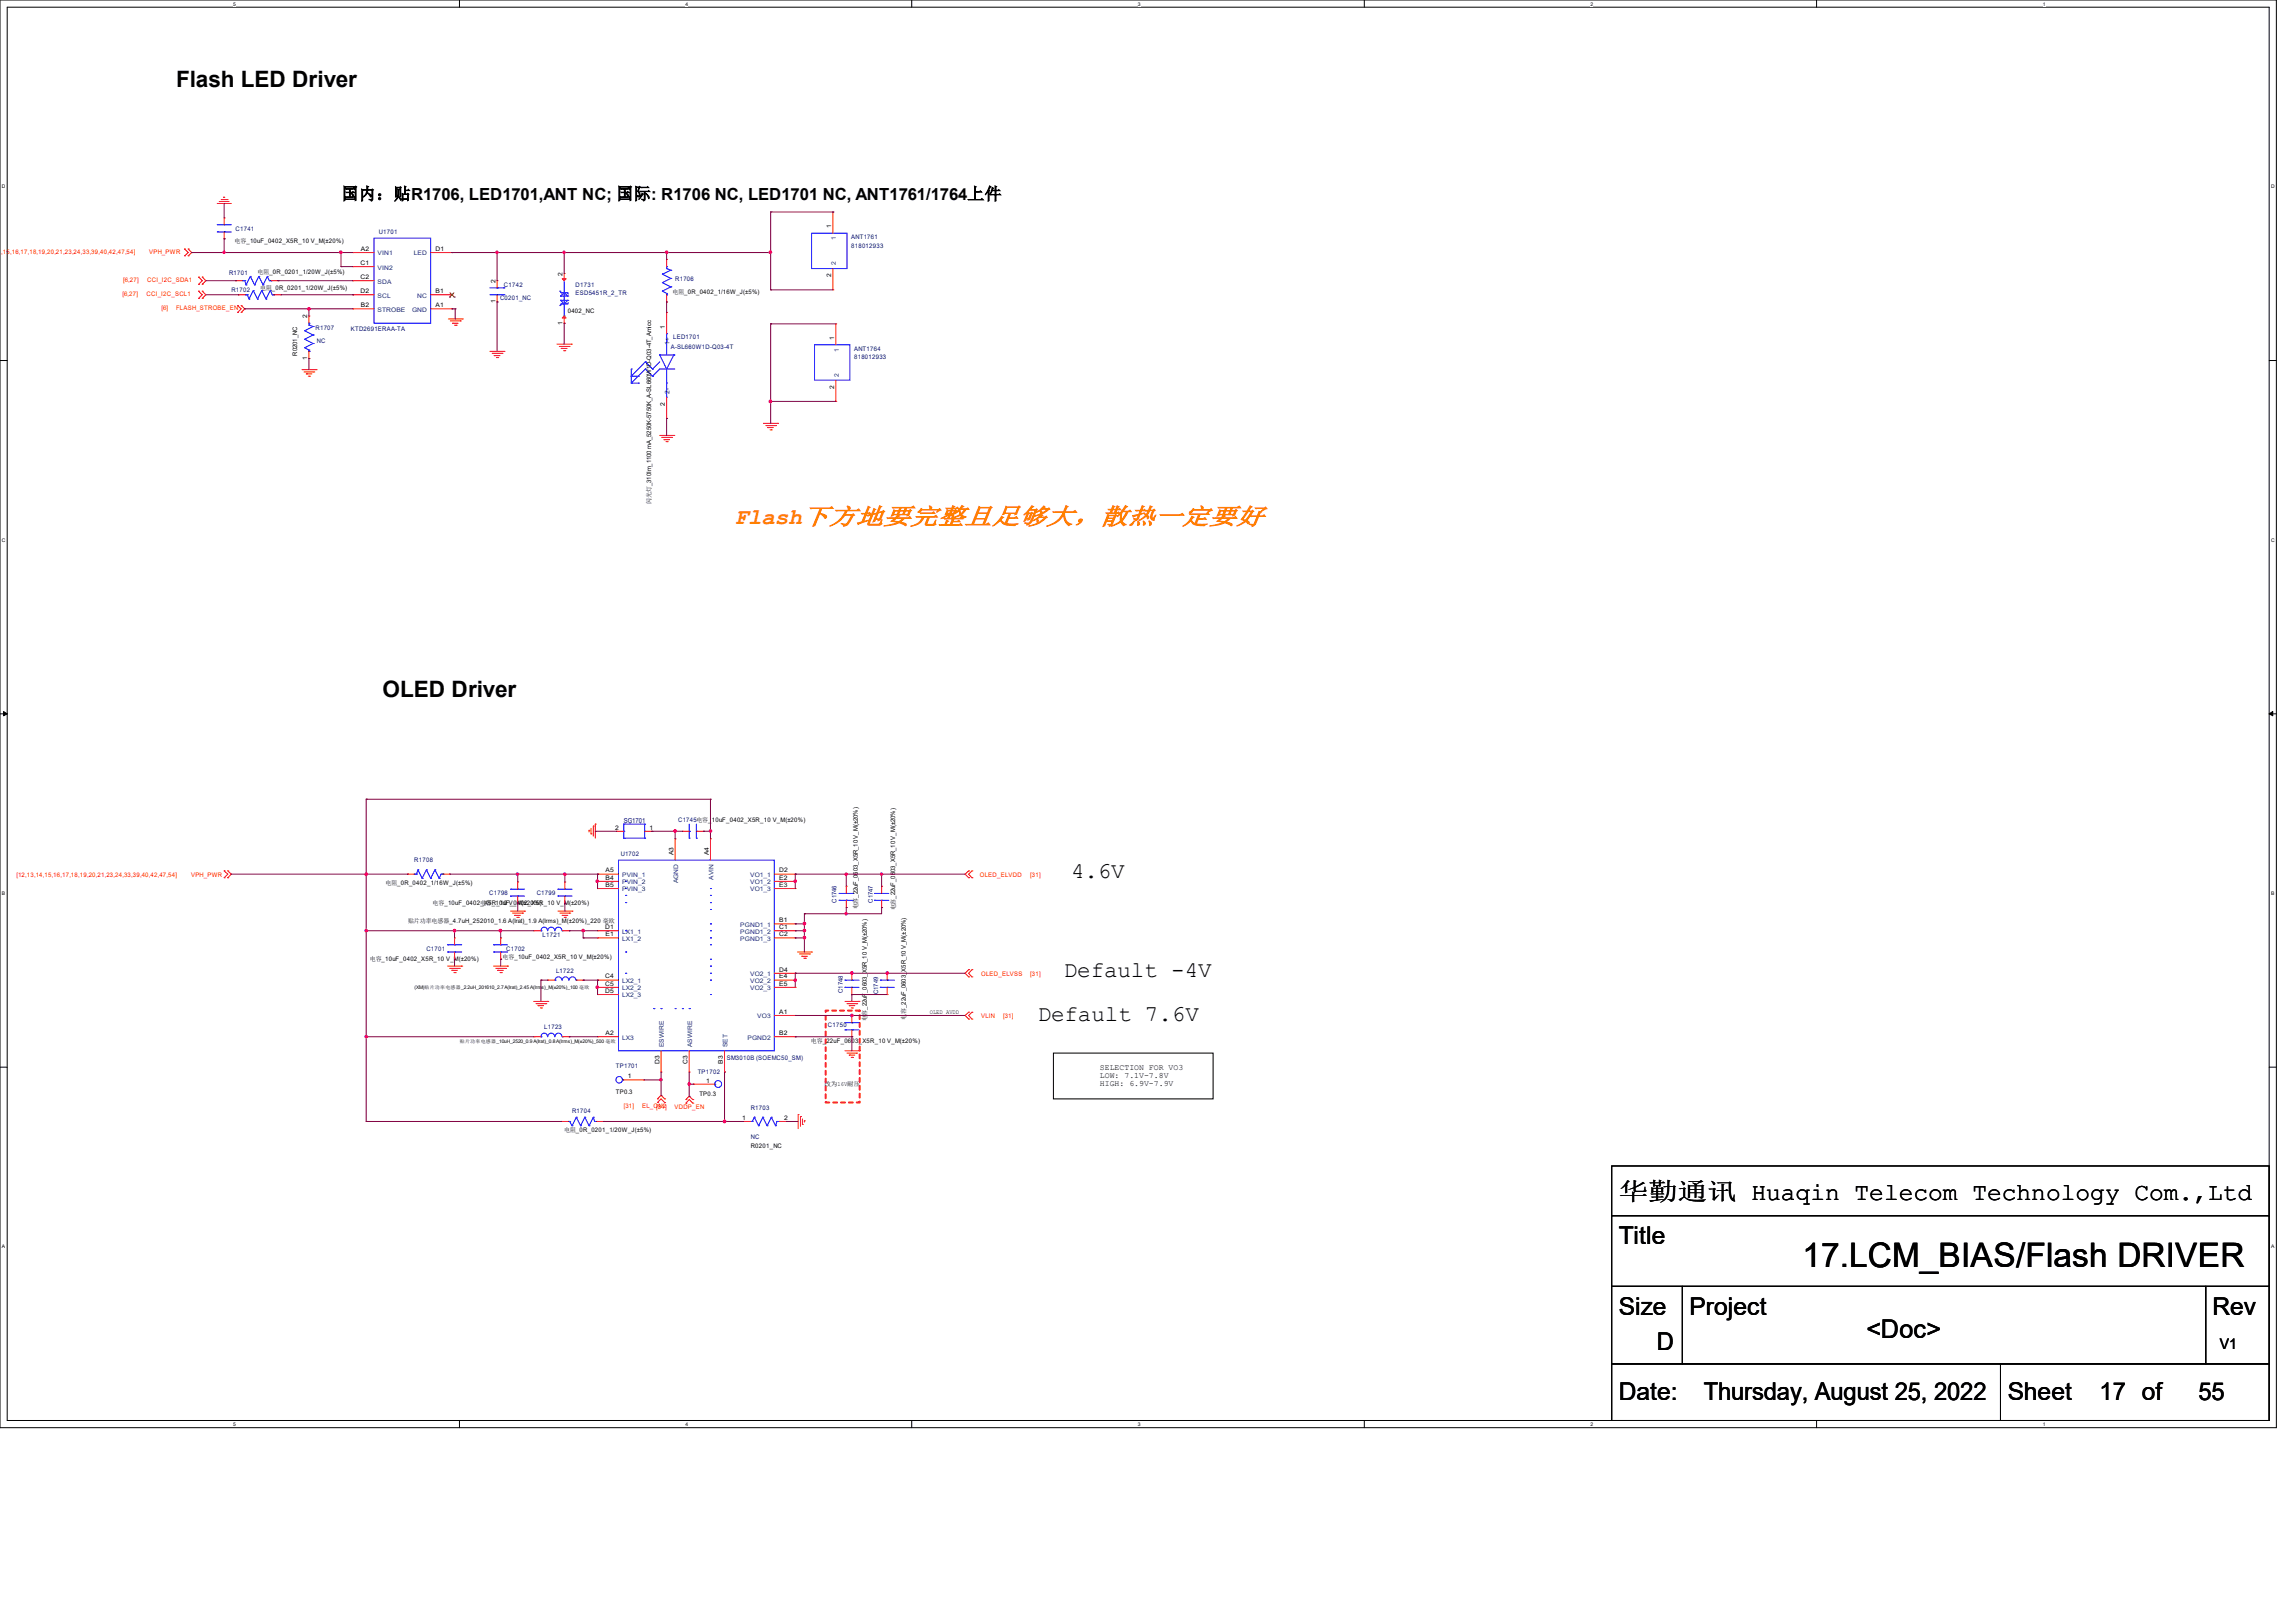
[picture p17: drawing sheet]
<svg xmlns="http://www.w3.org/2000/svg" width="297mm" height="210mm" viewBox="0 0 297 210" stroke-linecap="round" stroke-linejoin="round" font-family="sans-serif">
<defs><g id="words">
<text font-size="4.4" x="233.2" y="163.9">17.LCM_BIAS/Flash DRIVER</text>
<text font-size="3.3" x="241.4" y="173.1">&lt;Doc&gt;</text>
<g font-size="3.2">
<text x="209.4" y="155.2">华勤通讯 Huaqin Telecom Technology Com.,Ltd</text>
<text x="209.4" y="161">Title</text>
<text x="209.4" y="170.2">Size</text>
<text x="218.6" y="170.2">Project</text>
<text x="286.2" y="170.2">Rev</text>
<text x="214.3" y="174.8">D</text>
<text x="209.4" y="181.1">Date:</text>
<text x="220.4" y="181.1">Thursday, August 25, 2022</text>
<text x="259.7" y="181.1">Sheet</text>
<text x="271.6" y="181.1">17 of</text>
<text x="284.4" y="181.1">55</text>
</g>
<g font-size="2.9">
<text x="22.8" y="11.3">Flash LED Driver</text>
<text x="49.5" y="90.3">OLED Driver</text>
<text x="138.6" y="113.6">4.6V</text>
<text x="137.6" y="126.4">Default -4V</text>
<text x="134.2" y="132.1">Default 7.6V</text>
</g>
<text font-size="2.9" fill="#ff8000" x="95" y="67.8">Flash下方地要完整且足够大，散热一定要好</text>
<text font-size="2.2" x="44.2" y="25.8">国内：贴R1706, LED1701,ANT NC; 国际: R1706 NC, LED1701 NC, ANT1761/1764上件</text>
<text font-size="1.9" x="287.2" y="174.5">V1</text>
<g font-size="1.1">
<text x="142.3" y="138.5">SELECTION FOR VO3</text>
<text x="142.3" y="139.5">LOW: 7.1V-7.8V</text>
<text x="142.3" y="140.6">HIGH: 6.9V-7.9V</text>
</g>
<text font-size=".9" fill="#000080" x="80.7" y="106.5">SG1701</text>
<g font-size=".8" fill="#000080">
<text x="30.5" y="29.8">C1741</text>
<text x="29.6" y="35.6">R1701</text>
<text x="49" y="30.3">U1701</text>
<text x="110.1" y="30.9">ANT1761</text>
<text x="110.1" y="32">818012933</text>
<text x="29.9" y="37.8">R1702</text>
<text x="64.7" y="38.8">C0201_NC</text>
<text x="65.2" y="37.1">C1742</text>
<text x="74.5" y="37.1">D1731</text>
<text x="74.5" y="38.2">ESD5451R_2_TR</text>
<text x="87.3" y="36.4">R1706</text>
<text x="40.8" y="42.8">R1707</text>
<text x="41" y="44.3">NC</text>
<text x="45.4" y="42.8">KTD2691ERAA-TA</text>
<text x="86.8" y="45.1">A-SL660W1D-Q03-4T</text>
<text x="87.1" y="43.9">LED1701</text>
<text x="110.5" y="45.4">ANT1764</text>
<text x="110.5" y="46.5">818012933</text>
<text x="87.7" y="106.4">C1745电容_10uF_0402_X5R_10 V_M(±20%)</text>
<text x="53.6" y="111.6">R1708</text>
<text x="80.3" y="110.8">U1702</text>
<text x="63.3" y="115.8">C1798</text>
<text x="69.4" y="115.8">C1799</text>
<text x="108.2" y="116.8" transform="rotate(-90 108.2 116.8)">C1746</text>
<text x="112.9" y="116.8" transform="rotate(-90 112.9 116.8)">C1747</text>
<text x="55.2" y="123">C1701</text>
<text x="65.5" y="123.1">C1702</text>
<text x="70.2" y="121.2">L1721</text>
<text x="71.9" y="125.9">L1722</text>
<text x="109" y="128.5" transform="rotate(-90 109 128.5)">C1748</text>
<text x="113.6" y="128.7" transform="rotate(-90 113.6 128.7)">C1749</text>
<text x="70.4" y="133.1">L1723</text>
<text x="94" y="137.1">SM3010B (SOEMC50_SM)</text>
<text x="107.1" y="132.9">C1750</text>
<text x="79.7" y="138.2">TP1701</text>
<text x="90.3" y="139">TP1702</text>
<text x="97.1" y="143.6">R1703</text>
<text x="74" y="144.1">R1704</text>
<text x="97.1" y="147.4">NC</text>
</g>
<g font-size=".8">
<text x="107.5" y="29.5" transform="rotate(-90 107.5 29.5)">1</text>
<text x="30.4" y="31.4">电容_10uF_0402_X5R_10 V_M(±20%)</text>
<text x="33.3" y="35.5">电阻_0R_0201_1/20W_J(±5%)</text>
<text x="46.7" y="34.3">C1</text>
<text x="46.7" y="32.5">A2</text>
<text x="56.3" y="32.5">D1</text>
<text x="72.8" y="35.7" transform="rotate(-90 72.8 35.7)">2</text>
<text x="107.5" y="35.9" transform="rotate(-90 107.5 35.9)">2</text>
<text x="33.7" y="37.5">电阻_0R_0201_1/20W_J(±5%)</text>
<text x="39.7" y="41.2" transform="rotate(-90 39.7 41.2)">2</text>
<text x="46.7" y="36.1">C2</text>
<text x="46.7" y="37.9">D2</text>
<text x="46.7" y="39.7">B2</text>
<text x="56.3" y="39.7">A1</text>
<text x="56.3" y="37.9">B1</text>
<text x="64.1" y="39.2" transform="rotate(-90 64.1 39.2)">1</text>
<text x="64.1" y="36.6" transform="rotate(-90 64.1 36.6)">2</text>
<text x="72.8" y="42" transform="rotate(-90 72.8 42)">1</text>
<text x="73.5" y="40.5">0402_NC</text>
<text x="87" y="38">电阻_0R_0402_1/16W_J(±5%)</text>
<text x="38.4" y="46" transform="rotate(-90 38.4 46)">R0201_NC</text>
<text x="39.7" y="46.6" transform="rotate(-90 39.7 46.6)">1</text>
<text x="86" y="42.5" transform="rotate(-90 86 42.5)">1</text>
<text x="107.9" y="44" transform="rotate(-90 107.9 44)">1</text>
<text x="86" y="52.5" transform="rotate(-90 86 52.5)">2</text>
<text x="107.9" y="50.3" transform="rotate(-90 107.9 50.3)">2</text>
<text x="84.2" y="65.2" transform="rotate(-90 84.2 65.2)">闪光灯_310Im_1100 mA_5250K-5750K_A-SL660W1D-Q03-4T_Amicc</text>
<text x="79.6" y="107.4">2</text>
<text x="84" y="107.4">1</text>
<text x="78.3" y="112.9">A5</text>
<text x="78.3" y="113.8">B4</text>
<text x="87.1" y="110.7" transform="rotate(-90 87.1 110.7)">A3</text>
<text x="91.7" y="110.7" transform="rotate(-90 91.7 110.7)">A4</text>
<text x="100.8" y="113.8">E2</text>
<text x="100.8" y="112.9">D2</text>
<text x="49.9" y="114.5">电阻_0R_0402_1/16W_J(±5%)</text>
<text x="52.8" y="119.5">贴片功率电感器_4.7uH_252010_1.6 A(lrat)_1.9 A(lrms)_M(±20%)_220 毫欧</text>
<text x="56" y="117.1">电容_10uF_0402_X5R_10 V_M(±20%)</text>
<text x="62.1" y="117.1">电容_10uF_0402_X5R_10 V_M(±20%)</text>
<text x="78.3" y="114.8">B5</text>
<text x="100.8" y="114.8">E3</text>
<text x="100.8" y="119.3">B1</text>
<text x="111" y="117.7" transform="rotate(-90 111 117.7)">电容_22uF_0603_X5R_10 V_M(±20%)</text>
<text x="115.8" y="117.8" transform="rotate(-90 115.8 117.8)">电容_22uF_0603_X5R_10 V_M(±20%)</text>
<text x="47.8" y="124.3">电容_10uF_0402_X5R_10 V_M(±20%)</text>
<text x="65" y="124.1">电容_10uF_0402_X5R_10 V_M(±20%)</text>
<text x="78.3" y="120.2">D1</text>
<text x="78.3" y="121.2">E1</text>
<text x="100.8" y="121.2">C2</text>
<text x="100.8" y="120.2">C1</text>
<text x="100.8" y="125.7">D4</text>
<text x="78.3" y="128.5">D5</text>
<text x="78.3" y="127.5">C5</text>
<text x="78.3" y="126.6">C4</text>
<text x="100.8" y="127.5">E5</text>
<text x="100.8" y="126.6">E4</text>
<text x="100.8" y="131.2">A1</text>
<text x="117.2" y="132" transform="rotate(-90 117.2 132)">电容_22uF_0603_X5R_10 V_M(±20%)</text>
<text x="120.3" y="131.2">OLED_AVDD</text>
<text x="78.3" y="133.9">A2</text>
<text x="85.3" y="137.7" transform="rotate(-90 85.3 137.7)">D3</text>
<text x="88.9" y="137.7" transform="rotate(-90 88.9 137.7)">C3</text>
<text x="93.5" y="137.7" transform="rotate(-90 93.5 137.7)">B3</text>
<text x="100.8" y="133.9">B2</text>
<text x="104.9" y="134.9">电容_22uF_0603_X5R_10 V_M(±20%)</text>
<text x="112.1" y="132.2" transform="rotate(-90 112.1 132.2)">电容_22uF_0603_X5R_10 V_M(±20%)</text>
<text x="79.7" y="141.5">TP0.3</text>
<text x="81.2" y="139.5">1</text>
<text x="90.5" y="141.8">TP0.3</text>
<text x="91.4" y="140.1">1</text>
<text x="106.6" y="140.5">改为16V耐压</text>
<text x="73" y="146.4">电阻_0R_0201_1/20W_J(±5%)</text>
<text x="96" y="144.9">1</text>
<text x="97.1" y="148.5">R0201_NC</text>
<text x="101.4" y="144.9">2</text>
</g>
<g font-size=".8" fill="#f00">
<text x="-1" y="32.9">,14,15,16,17,18,19,20,21,23,24,33,39,40,42,47,54]</text>
<text x="19.3" y="32.9">VPH_PWR</text>
<text x="15.8" y="38.3">[6,27]</text>
<text x="15.9" y="36.5">[6,27]</text>
<text x="19" y="38.3">CCI_I2C_SCL1</text>
<text x="19.1" y="36.5">CCI_I2C_SDA1</text>
<text x="20.9" y="40.1">[6]</text>
<text x="22.8" y="40.1">FLASH_STROBE_EN</text>
<text x="2.1" y="113.4">[12,13,14,15,16,17,18,19,20,21,23,24,33,39,40,42,47,54]</text>
<text x="24.7" y="113.4">VPH_PWR</text>
<text x="126.8" y="113.4">OLED_ELVDD</text>
<text x="133.3" y="113.4">[31]</text>
<text x="126.9" y="126.2">OLED_ELVSS</text>
<text x="126.9" y="131.7">VLIN</text>
<text x="129.8" y="131.7">[31]</text>
<text x="133.3" y="126.2">[31]</text>
<text x="80.7" y="143.3">[31]</text>
<text x="83.1" y="143.3">EL_ON2</text>
<text x="84.9" y="143.5">[31]</text>
<text x="87.3" y="143.5">VDDP_EN</text>
</g>
<g font-size=".8" fill="#004080">
<text x="48.9" y="33.1">VIN1</text>
<text x="48.9" y="34.9">VIN2</text>
<text x="53.6" y="33.1">LED</text>
<text x="108.1" y="34.3" transform="rotate(-90 108.1 34.3)">2</text>
<text x="108.1" y="31.1" transform="rotate(-90 108.1 31.1)">1</text>
<text x="48.9" y="40.3">STROBE</text>
<text x="48.9" y="36.7">SDA</text>
<text x="48.9" y="38.5">SCL</text>
<text x="53.3" y="40.3">GND</text>
<text x="54" y="38.5">NC</text>
<text x="86.6" y="44.6" transform="rotate(-90 86.6 44.6)">1+</text>
<text x="108.5" y="45.6" transform="rotate(-90 108.5 45.6)">1</text>
<text x="86.6" y="50.9" transform="rotate(-90 86.6 50.9)">2-</text>
<text x="108.5" y="48.7" transform="rotate(-90 108.5 48.7)">2</text>
<text x="80.5" y="113.5">PVIN_1</text>
<text x="92.3" y="113.8" transform="rotate(-90 92.3 113.8)">AVIN</text>
<text x="97" y="113.5">VO1_1</text>
<text x="80.5" y="115.4">PVIN_3</text>
<text x="80.5" y="114.4">PVIN_2</text>
<text x="87.7" y="114.3" transform="rotate(-90 87.7 114.3)">AGND</text>
<text x="95.8" y="119.9">PGND1_1</text>
<text x="97" y="115.4">VO1_3</text>
<text x="97" y="114.4">VO1_2</text>
<text x="80.5" y="121.7">LX1_2</text>
<text x="80.5" y="120.8">LX1_1</text>
<text x="95.8" y="121.7">PGND1_3</text>
<text x="95.8" y="120.8">PGND1_2</text>
<text x="80.5" y="129.1">LX2_3</text>
<text x="80.5" y="128.1">LX2_2</text>
<text x="80.5" y="127.2">LX2_1</text>
<text x="97" y="128.1">VO2_3</text>
<text x="97" y="127.2">VO2_2</text>
<text x="97" y="126.3">VO2_1</text>
<text x="98" y="131.8">VO3</text>
<text x="80.5" y="134.5">LX3</text>
<text x="85.9" y="135.5" transform="rotate(-90 85.9 135.5)">ESWIRE</text>
<text x="89.5" y="135.5" transform="rotate(-90 89.5 135.5)">ASWIRE</text>
<text x="94.1" y="135.5" transform="rotate(-90 94.1 135.5)">SET</text>
<text x="96.7" y="134.5">PGND2</text>
</g>
<g font-size=".6">
<text x="30.2" y=".7">5</text>
<text x="88.7" y=".7">4</text>
<text x="147.2" y=".7">3</text>
<text x="205.7" y=".7">2</text>
<text x="264.2" y=".7">1</text>
<text x=".3" y="24.4">D</text>
<text x="293.8" y="24.4">D</text>
<text x=".3" y="70.1">C</text>
<text x="293.8" y="70.1">C</text>
<text x=".3" y="115.8">B</text>
<text x="293.8" y="115.8">B</text>
<text x="53.6" y="128">(XM)贴片功率电感器_2.2uH_201610_2.7 A(lrat)_2.45 A(lrms)_M(±20%)_100 毫欧</text>
<text x="59.5" y="134.9">贴片功率电感器_10uH_2520_0.9 A(lrat)_0.8 A(lrms)_M(±20%)_500 毫欧</text>
<text x=".3" y="161.5">A</text>
<text x="293.8" y="161.5">A</text>
<text x="30.2" y="184.5">5</text>
<text x="88.7" y="184.5">4</text>
<text x="147.2" y="184.5">3</text>
<text x="205.7" y="184.5">2</text>
<text x="264.2" y="184.5">1</text>
</g>
</g></defs>
<path d="M0 0h294.5v184.7h-294.5zM.9 .9h292.6v182.9h-292.6z" fill="none" stroke="#000" stroke-width=".13"/>
<g fill="#fff">
<path d="M30.2 .1h.3v.7h-.3z"/>
<path d="M30.2 183.9h.3v.8h-.3z"/>
</g>
<path d="M59.4 0v.9M59.4 183.8v.9" fill="none" stroke="#000" stroke-width=".13"/>
<g fill="#fff">
<path d="M88.7 .1h.3v.7h-.3z"/>
<path d="M88.7 183.9h.3v.8h-.3z"/>
</g>
<path d="M117.9 0v.9M117.9 183.8v.9" fill="none" stroke="#000" stroke-width=".13"/>
<g fill="#fff">
<path d="M147.2 .1h.3v.7h-.3z"/>
<path d="M147.2 183.9h.3v.8h-.3z"/>
</g>
<path d="M176.5 0v.9M176.5 183.8v.9" fill="none" stroke="#000" stroke-width=".13"/>
<g fill="#fff">
<path d="M205.7 .1h.4v.7h-.4z"/>
<path d="M205.7 183.9h.4v.8h-.4z"/>
</g>
<path d="M235 0v.9M235 183.8v.9" fill="none" stroke="#000" stroke-width=".13"/>
<g fill="#fff">
<path d="M264.2 .1h.4v.7h-.4z"/>
<path d="M264.2 183.9h.4v.8h-.4z"/>
<path d="M.3 23.8h.4v.7h-.4z"/>
<path d="M293.8 23.8h.5v.7h-.5z"/>
<path d="M.3 69.5h.4v.7h-.4z"/>
<path d="M293.8 69.5h.5v.7h-.5z"/>
</g>
<path d="M0 46.7h.9M293.5 46.7h1" fill="none" stroke="#000" stroke-width=".13"/>
<g fill="#fff">
<path d="M.3 115.2h.4v.8h-.4z"/>
<path d="M293.8 115.2h.4v.8h-.4z"/>
</g>
<path d="M0 92.4h.9M293.5 92.4h1" fill="none" stroke="#000" stroke-width=".13"/>
<path d="M.5 92.1l.4 .3-.4 .2zM293.5 92.4l.5-.3v.5z" fill="#000" stroke="#000" stroke-width=".13"/>
<g fill="#fff">
<path d="M.3 161h.3v.7h-.3z"/>
<path d="M293.8 161h.4v.7h-.4z"/>
</g>
<path d="M0 138.1h.9M136.3 136.3h20.6v5.9h-20.6zM293.5 138.1h1M208.5 157.3h85v9.2h-85zM208.5 150.9h85v6.4h-85zM208.5 166.5h9.1v10h-9.1zM208.5 176.5h50.3v7.3h-50.3zM217.6 166.5h67.7v10h-67.7zM258.8 176.5h34.7v7.3h-34.7zM285.3 166.5h8.2v10h-8.2z" fill="none" stroke="#000" stroke-width=".13"/>
<path d="M106.8 130.8h4.4v11.9h-4.4z" fill="none" stroke="#f00" stroke-width=".25" stroke-dasharray=".5"/>
<g fill="none" stroke="#f00" stroke-width=".13">
<path d="M23.9 32.2l.4 .5-.4 .4M23.9 33.1h.1M23.9 32.2h.1M24.3 32.2l.5 .5-.5 .4M24.3 32.2h.1M24.3 33.1h.1M25.7 36.8h.1M25.7 35.9h.1M25.7 38.6h.1M25.7 37.7h.1M25.7 35.9l.5 .4-.5 .5M25.7 37.7l.5 .4-.5 .5"/>
<path d="M26.2 35.9l.4 .4-.4 .5M26.2 37.7l.4 .4-.4 .5M26.2 35.9h.1M26.2 36.8h.1M26.2 37.7h.1M26.2 38.6h.1M28.1 26.3h1.8M28.1 26.3h.1M28.4 26.1h.1M28.4 26.1h1.2M28.6 25.8h.8M28.9 25.5h.1"/>
<path d="M28.9 25.5h.2M29 28.2h.1M29 30.9h.1M29 28.2v.9M29 30v.9M29.4 25.8h.1M30.5 36.3h.9M30.5 36.3h.1M30.7 39.5l.5 .5-.5 .4M30.7 39.5h.1M30.8 38.1h.9M30.8 38.1h.1"/>
<path d="M31.2 39.5l.5 .5-.5 .4M31.2 39.5h.1M35.1 36.3h.8M35.4 38.1h.9M35.9 36.3h.1M36.3 38.1h.1M45.6 32.7h.1M45.6 40h.1M45.6 34.5h.1M45.6 36.3h.1M45.6 38.1h.1M45.6 40h2.8"/>
<path d="M45.6 32.7h2.8M45.6 38.1h2.8M45.6 34.5h2.8M45.6 36.3h2.8M55.7 40h2.8M55.7 32.7h2.8M55.7 38.1h2.8M58.5 40h.1M58.5 38.1h.1M58.5 32.7h.1M64.3 39.1h.1M64.3 36.3h.1"/>
<path d="M64.3 36.3v1M64.3 38.1v1M73 35.4h.1M73 35.4v.9M86.2 39.1h.1M86.2 33.6h.1M86.2 33.6v.9M86.2 38.1v1M107.7 27.4h.1M107.7 37.5h.1M107.7 27.4v2.8M107.7 34.8v2.7"/>
<path d="M30.7 40.4h.1M31.2 40.4h.1M39.1 47.8h1.8M39.3 48.1h1.3M39.6 48.4h.1M39.6 48.4h.7M39.9 48.7h.1M40 46.4h.1M40 40.9h.1M40 40.9v.9M40 45.5v.9M40 48.7h.1"/>
<path d="M40.6 48.1h.1M40.9 47.8h.1M58 41.3h1.8M58.3 41.5h1.3M58.5 41.8h.8M58.5 41.8h.1M58.8 42.1h.2M59 42.1h.1M59.6 41.5h.1M59.8 41.3h.1M63.4 45.5h1.8M63.7 45.7h1.2"/>
<path d="M63.9 46h.1M63.9 46h.8M64.2 46.3h.2M64.4 46.3h.1M64.9 45.7h.1M65.2 45.5h.1M72.1 44.5h1.8M72.3 44.8h1.3M72.6 45.1h.1M72.6 45.1h.8M72.9 45.4h.2M73 41.8h.1"/>
<path d="M73 40.9v.9M73.1 45.4h.1M73.6 44.8h.1M73.9 44.5h.1M85.3 56.3h1.9M85.6 56.6h1.3M85.9 56.9h.1M85.9 56.9h.7M86.1 57.1h.2M86.2 40.4h.1M86.2 54.1h.1M86.2 40.4v2.8"/>
<path d="M86.2 51.4v2.7M86.3 57.1h.1M86.9 56.6h.1M87.2 56.3h.1M98.8 54.8h1.8M99.1 55.1h1.2M99.3 55.3h.1M99.3 55.3h.7M99.6 55.6h.2M99.8 55.6h.1M100.3 55.1h.1M100.6 54.8h.1"/>
<path d="M108.1 41.9h.1M108.1 51.9h.1M108.1 41.9v2.7M108.1 49.2v2.7M29 112.7l.5 .4-.5 .5M29 113.6h.1M29 112.7h.1M29.5 112.7l.4 .4-.4 .5M29.5 112.7h.1M29.5 113.6h.1M52.7 113.1h.1M52.7 113.1h.9"/>
<path d="M57.3 113.1h.9M58.2 113.1h.1M66 117.9h1.9M66.3 118.2h1.3M66.6 118.4h.1M66.6 118.4h.7M66.8 118.7h.3M67 114.1h.1M67 116.9h.1M67 114.1v1M67 116v.9M67.1 118.7h.1"/>
<path d="M67.6 118.2h.1M67.9 117.9h.1M72.2 117.9h1.8M72.4 118.2h1.3M72.7 118.4h.7M72.7 118.4h.1M73 118.7h.2M73.1 114.1h.1M73.1 116.9h.1M73.1 114.1v1M73.1 116v.9M73.2 118.7h.1"/>
<path d="M73.7 118.2h.1M74 117.9h.1M76.2 107.4h.1M76.2 107.4v.3M76.5 107.9h.1M76.5 107.2v.7M76.8 106.9h.1M76.8 106.9v1.3M77 106.6h.1M77 106.6v1.9M77.3 115h.1M77.3 113.1h.1"/>
<path d="M77.3 114h.1M77.3 115h2.7M77.3 113.1h2.7M77.3 114h2.7M79.8 107.6h.9M79.8 107.6h.1M83.4 107.6h.9M84.3 107.6h.1M87.3 108.5h.1M87.3 108.5v2.8M88.3 107.6h.1M88.3 107.6h.9"/>
<path d="M90.1 107.6h.9M91 107.6h.1M91.9 108.5h.1M91.9 108.5v2.8M100.2 115h2.7M100.2 113.1h2.7M100.2 114h2.7M100.2 119.5h2.7M102.9 115h.1M102.9 114h.1M102.9 113.1h.1M102.9 119.5h.1"/>
<path d="M109.5 114.7h.1M109.5 117.4h.1M109.5 114.7v.9M109.5 116.5v.9M114 114.7h.1M114 117.4h.1M114 114.7v.9M114 116.5v.9M125.3 112.7l-.5 .4 .5 .5M125.3 112.7h.1M125.3 113.6h.1M125.7 112.7l-.4 .4 .4 .5"/>
<path d="M125.7 113.6h.1M125.7 112.7h.1M57.9 125h1.8M58.2 125.3h1.2M58.5 125.6h.7M58.5 125.6h.1M58.7 125.9h.2M58.8 121.4h.1M58.8 124.1h.1M58.8 121.4v.9M58.8 123.2v.9M58.9 125.9h.1"/>
<path d="M59.4 125.3h.1M59.7 125h.1M63.8 125h1.9M64.1 125.3h1.3M64.4 125.6h.7M64.4 125.6h.1M64.7 125.9h.2M64.8 121.4h.1M64.8 124.1h.1M64.8 121.4v.9M64.8 123.2v.9M64.9 125.9h.1"/>
<path d="M65.4 125.3h.1M65.7 125h.1M69 120.4h1M69 134.2h1M69 120.4h.1M69 134.2h.1M69 129.6h1.9M69.3 129.9h1.3M69.6 130.1h.1M69.6 130.1h.7M69.9 130.4h.2M70.1 130.4h.1"/>
<path d="M70.6 129.9h.1M70.9 126.8h.9M70.9 129.6h.1M70.9 126.8h.1M72.7 120.4h.9M72.7 134.2h.9M73.6 120.4h.1M73.6 134.2h.1M74.5 126.8h.9M75.4 126.8h.1M77.3 128.7h.1M77.3 127.8h.1"/>
<path d="M77.3 126.8h.1M77.3 121.4h.1M77.3 120.4h.1M77.3 134.2h.1M77.3 127.8h2.7M77.3 128.7h2.7M77.3 126.8h2.7M77.3 121.4h2.7M77.3 120.4h2.7M77.3 134.2h2.7M80.6 139.7h2.7M83.3 139.7h.1"/>
<path d="M85.5 138.7h.1M85.5 136v2.7M89.2 138.7h.1M89.2 136v2.7M93.7 138.7h.1M93.7 136v2.7M100.2 127.8h2.7M100.2 126.8h2.7M100.2 121.4h2.7M100.2 120.4h2.7M100.2 125.9h2.7M100.2 134.2h2.7"/>
<path d="M100.2 131.4h2.7M102.9 127.8h.1M102.9 121.4h.1M102.9 120.4h.1M102.9 126.8h.1M102.9 125.9h.1M102.9 134.2h.1M102.9 131.4h.1M103.2 123.2h1.8M103.4 123.4h1.3M103.7 123.7h.1M103.7 123.7h.7"/>
<path d="M104 124h.2M104.2 124h.1M104.7 123.4h.1M105 123.2h.1M109.3 129.6h1.8M109.3 136h1.8M109.6 129.9h1.2M109.6 136.3h1.2M109.9 130.1h.1M109.9 136.5h.1M109.9 130.1h.7M109.9 136.5h.7"/>
<path d="M110.1 130.4h.2M110.1 136.8h.2M110.2 131.4h.1M110.2 134.2h.1M110.2 125.9h.1M110.2 128.7h.1M110.2 125.9v.9M110.2 127.8v.9M110.2 131.4v.9M110.2 133.3v.9M110.3 130.4h.1M110.3 136.8h.1"/>
<path d="M110.8 129.9h.1M110.8 136.3h.1M111.1 129.6h.1M111.1 136h.1M114.8 125.9h.1M114.8 128.7h.1M114.8 125.9v.9M114.8 127.8v.9M125.3 125.5l-.5 .4 .5 .5M125.3 131l-.5 .4 .5 .5M125.3 125.5h.1M125.3 126.4h.1"/>
<path d="M125.3 131h.1M125.3 131.9h.1M125.7 125.5l-.4 .4 .4 .5M125.7 131l-.4 .4 .4 .5M125.7 126.4h.1M125.7 125.5h.1M125.7 131.9h.1M125.7 131h.1M72.6 145.1h.9M72.6 145.1h.1M77.2 145.1h.9M78.1 145.1h.1"/>
<path d="M85 142.2l.5-.5 .5 .5M85 142.7l.5-.5 .5 .5M85 142.2h.1M85 142.7h.1M86 142.2h.1M86 142.7h.1M88.7 142.3h.1M88.7 142.7h.1M88.7 142.3l.5-.4 .4 .4M88.7 142.7l.5-.4 .4 .4M89.6 142.3h.1M89.6 142.7h.1"/>
<path d="M89.7 140.3h.1M89.7 140.3h2.8M96.2 145.1h.9M96.2 145.1h.1M100.8 145.1h.9M101.7 145.1h.1M103.3 144.2h.1M103.3 144.2v1.8M103.5 144.5h.1M103.5 144.5v1.3M103.8 145.5h.1M103.8 144.8v.7"/>
<path d="M104.1 145h.1M104.1 145v.2"/>
</g>
<g fill="none" stroke="#00f" stroke-width=".13">
<path d="M28.1 29.1h1.8M28.1 30h1.8M28.1 29.1h.1M28.1 30h.1M29 29.1h.1M29 30h.1M31.4 36.3h.1M31.4 36.3h.3M31.7 36.3h.1M31.7 36.3l.1 .6M31.7 38.1h.1M31.7 38.1h.3"/>
<path d="M31.8 36.9h.1M32 38.1h.1M32 38.1l.2 .6M32.2 38.7h.1M32.4 35.8l-.6 1.1M32.4 35.8h.1M32.4 35.8l.5 1.1M32.8 37.6h.1M32.8 37.6l.5 1.1M32.8 37.6l-.6 1.1M32.9 36.9h.1M33.3 38.7h.1"/>
<path d="M33.5 35.8h.1M33.5 35.8l.5 1.1M33.5 35.8l-.6 1.1M33.9 37.6h.1M33.9 37.6l.5 1.1M33.9 37.6l-.6 1.1M34 36.9h.1M34.4 38.7h.1M34.6 35.8h.1M34.6 35.8l.2 .5M34.6 35.8l-.6 1.1M34.8 36.3h.1"/>
<path d="M34.8 36.3h.2M35 37.6l-.6 1.1M35 37.6h.1M35 37.6l.2 .5M35.1 36.3h.1M35.2 38.1h.1M35.2 38.1h.2M35.4 38.1h.1M48.4 30.8h7.3v11h-7.3zM63.4 38.1h1.8M63.4 37.3h1.8M64.3 38.1h.1"/>
<path d="M64.3 37.3h.1M65.2 38.1h.1M65.2 37.3h.1M72.4 37.7l.2 .2M72.4 39.5h.1M72.4 37.7h.1M72.5 38.9h.9M72.5 38.3h.9M72.5 38.9h.1M72.5 38.3h.1M72.5 38.9l.5 .4M72.6 39.3h.1"/>
<path d="M72.6 37.9h.1M72.6 39.3l-.2 .2M72.6 39.3h.8M72.6 37.9h.8M73 37.9l-.5 .4M73 39.3h.1M73 37.9h.1M73 36.3v4.6M73 37.9l.4 .4M73.4 37.9l.1 .2M73.4 39.3h.1M73.4 37.9h.1"/>
<path d="M73.4 38.9h.1M73.4 38.3h.1M73.4 38.9l-.4 .4M73.5 39.2l-.1 .1M85.7 35.5h.1M85.7 36.6h.1M85.7 37.7h.1M85.7 35.5l1.1 .5M85.7 36.6l1.1 .5M85.7 37.7l.5 .3M86.2 34.5h.1M86.2 38.1h.1"/>
<path d="M86.2 34.8h.1M86.2 38h.1M86.2 34.5v.3M86.2 38v.1M86.2 34.8l.6 .2M86.8 35h.1M86.8 36h.1M86.8 37.1h.1M86.8 35l-1.1 .5M86.8 36l-1.1 .6M86.8 37.1l-1.1 .6M105 30.2h4.6v4.6h-4.6z"/>
<path d="M39.4 42.8h.1M39.4 43.9h.1M39.4 45h.1M39.4 42.8l1.1 .5M39.4 43.9l1.1 .6M39.4 45l.6 .3M40 41.8h.1M40 45.5h.1M40 42.1h.1M40 45.3h.1M40 41.8v.3M40 45.3v.2"/>
<path d="M40 42.1l.5 .1M40.5 42.2h.1M40.5 43.3h.1M40.5 44.4h.1M40.5 42.2l-1.1 .6M40.5 43.3l-1.1 .6M40.5 44.4l-1.1 .6M73 40.9h.1M81.7 48.7h.1M81.7 47.8h.1M81.7 49.6h.1M81.7 48.7h.9"/>
<path d="M81.7 47.8v1.8M81.7 49.6h.9M82.6 48.7h.1M82.6 49.6h.1M83.5 46.8l.9 1M83.5 47.8l.9 .9M83.5 46.8h.1M83.5 47.8h.1M83.5 46.8l-1.8 1.9M83.5 47.8l-1.8 1.8M84.4 47.8h.1M84.4 48.7h.1"/>
<path d="M85.3 45.9h.1M85.3 45.9h1.9M85.3 46.8l-.9 1M85.3 45.9l.9 1.9M86.2 49.6h.1M86.2 44.1h.1M86.2 51.4h.1M86.2 43.2h.1M86.2 43.2v2.7M86.2 47.8v3.6M87.2 47.8h-1.9l-.9 .9M87.2 45.9h.1"/>
<path d="M87.2 47.8h.1M87.2 45.9l-1 1.9M105.4 44.6h4.5v4.6h-4.5zM53.6 113.1h.1M53.6 113.1h.3M53.9 113.1h.1M54.1 112.6l-.2 .5M54.1 112.6h.1M54.1 112.6l.5 1.1M54.6 113.7h.1M55.2 112.6h.1M55.2 112.6l.5 1.1"/>
<path d="M55.2 112.6l-.6 1.1M55.7 113.7h.1M56.3 112.6h.1M56.3 112.6l.5 1.1M56.3 112.6l-.6 1.1M56.8 113.7h.1M57.1 113.1l-.3 .6M57.1 113.1h.1M57.1 113.1h.2M57.3 113.1h.1M66 115.1h.1M66 116h.1"/>
<path d="M66 115.1h1.9M66 116h1.9M67 115.1h.1M67 116h.1M72.2 115.1h1.8M72.2 116h1.8M72.2 115.1h.1M72.2 116h.1M73.1 115.1h.1M73.1 116h.1M80 111.3h20.2v24.7h-20.2zM80.7 108.5h2.7"/>
<path d="M80.7 107.6h.1M80.7 108.5h.1M80.7 106.6h.1M80.7 106.6h2.7M80.7 106.6v1.9M80.9 116.8h.1M80.9 115.9h.1M80.9 115h.1M80.9 114h.1M83.4 107.6h.1M83.4 106.6h.1M83.4 108.5h.1"/>
<path d="M83.4 106.6v1.9M89.2 107.6h.1M89.2 108.5h.1M89.2 106.6v1.9M90.1 108.5h.1M90.1 107.6h.1M90.1 106.6v1.9M91.9 119.5h.1M91.9 117.7h.1M91.9 116.8h.1M91.9 115.9h.1M91.9 115h.1"/>
<path d="M108.5 115.6h1.9M108.5 116.5h1.9M108.5 115.6h.1M108.5 116.5h.1M109.5 115.6h.1M109.5 116.5h.1M113.1 115.6h1.9M113.1 116.5h1.9M113.1 115.6h.1M113.1 116.5h.1M114 115.6h.1M114 116.5h.1"/>
<path d="M57.9 122.3h.1M57.9 123.2h.1M57.9 122.3h1.8M57.9 123.2h1.8M58.8 122.3h.1M58.8 123.2h.1M63.8 122.3h1.9M63.8 123.2h1.9M63.8 122.3h.1M63.8 123.2h.1M64.8 122.3h.1M64.8 123.2h.1"/>
<path d="M70 120.4h.1M70 134.2h.1M70.8 120.4a.42 .42 0 0 0-.4-.4 .42 .42 0 0 0-.4 .4M70.8 134.2a.42 .42 0 0 0-.4-.5 .42 .42 0 0 0-.4 .5M71.8 120.4a.44 .44 0 0 0-.5-.4 .44 .44 0 0 0-.4 .4M71.8 134.2a.44 .44 0 0 0-.5-.5 .44 .44 0 0 0-.4 .5M71.8 126.8a.45 .45 0 0 1 .4-.4 .45 .45 0 0 1 .5 .4M71.8 126.8h.1M72.7 120.4a.44 .44 0 0 0-.5-.4 .44 .44 0 0 0-.4 .4M72.7 134.2a.44 .44 0 0 0-.5-.5 .44 .44 0 0 0-.4 .5M72.7 120.4h.1M72.7 134.2h.1"/>
<path d="M72.7 126.8a.42 .42 0 0 1 .5-.4 .42 .42 0 0 1 .4 .4M73.6 126.8a.45 .45 0 0 1 .5-.4 .45 .45 0 0 1 .4 .4M74.5 126.8h.1M80.6 139.7h.1M80.9 123.2h.1M80.9 120.4h.1M80.9 125.9h.1M84.6 130.5h.1M85.5 130.5h.1M87.3 130.5h.1M88.3 130.5h.1M89.2 130.5h.1"/>
<path d="M91.9 128.7h.1M91.9 125.9h.1M91.9 125h.1M91.9 124.1h.1M91.9 126.8h.1M91.9 122.3h.1M91.9 121.4h.1M91.9 120.4h.1M109.3 132.3h.1M109.3 133.3h.1M109.3 126.8h.1M109.3 127.8h.1"/>
<path d="M109.3 132.3h1.8M109.3 133.3h1.8M109.3 126.8h1.8M109.3 127.8h1.8M110.2 132.3h.1M110.2 133.3h.1M110.2 126.8h.1M110.2 127.8h.1M113.9 126.8h.1M113.9 127.8h.1M113.9 126.8h1.8M113.9 127.8h1.8"/>
<path d="M114.8 126.8h.1M114.8 127.8h.1M73.5 145.1h.2M73.5 145.1h.1M73.7 145.1l.3 .6M73.7 145.1h.1M74 145.7h.1M74.5 144.6l.6 1.1M74.5 144.6h.1M74.5 144.6l-.5 1.1M75.1 145.7h.1M75.6 144.6l.6 1.1"/>
<path d="M75.6 144.6h.1M75.6 144.6l-.5 1.1M76.2 145.7h.1M76.8 144.6l.1 .5M76.8 144.6h.1M76.8 144.6l-.6 1.1M76.9 145.1h.1M76.9 145.1h.3M77.2 145.1h.1M92.5 140.3h.1M97.1 145.1h.1M97.1 145.1h.2"/>
<path d="M97.3 145.1h.1M97.6 144.6l.5 1.1M97.6 144.6h.1M97.6 144.6l-.3 .5M98.1 145.7h.1M98.7 144.6l.5 1.1M98.7 144.6h.1M98.7 144.6l-.6 1.1M99.2 145.7h.1M99.8 144.6l.5 1.1M99.8 144.6h.1M99.8 144.6l-.6 1.1"/>
<path d="M100.3 145.7h.1M100.5 145.1h.3M100.5 145.1h.1M100.5 145.1l-.2 .6M100.8 145.1h.1"/>
<circle cx="80.1" cy="139.7" r=".42"/>
<circle cx="92.9" cy="140.3" r=".44"/>
</g>
<path d="M58.2 38.4h.1M58.2 37.9l.6 .5M58.7 37.9l-.5 .5M58.8 38.4h.1" fill="none" stroke="#804000" stroke-width=".13"/>
<g fill="#f00" stroke="#f00" stroke-width=".13">
<path d="M72.7 41.1l.3-.2 .2 .2z"/>
<path d="M72.7 36.1h.5l-.2 .2z"/>
</g>
<g fill="none" stroke="#800040" stroke-width=".13">
<path d="M24.8 32.7h20.8M24.8 32.7h.1M26.6 36.3h3.9M26.6 38.1h4.2M29 30.9h.1M29 26.3h.1M29 32.7h.1M29 26.3v1.9M29 30.9v1.8M30.5 36.3h.1M30.8 38.1h.1M31.7 40h13.9"/>
<path d="M31.7 40h.1M35.9 36.3h.1M35.9 36.3h9.7M36.3 38.1h9.3M40 40h.1M40 40v.9M44.1 34.5h1.5M44.1 32.7h.1M44.1 34.5h.1M44.1 32.7v1.8M45.6 38.1h.1M58.5 32.7h41.2"/>
<path d="M58.5 40h.1M58.5 32.7h.1M58.5 40h.4M58.9 40h.1M58.9 40v1.3M64.3 32.7h.1M64.3 39.1h.1M64.3 32.7v3.6M64.3 39.1v6.4M73 32.7h.1M73 32.7v2.7M86.2 32.7h.1"/>
<path d="M86.2 39.1h.1M86.2 32.7v.9M86.2 39.1v1.3M99.7 32.7h.1M99.7 37.5h.1M99.7 27.4h.1M99.7 27.4v10.1M99.7 27.4h8M99.7 37.5h8M107.7 27.4h.1M40 46.4h.1M40 46.4v1.4"/>
<path d="M73 41.8h.1M73 41.8v2.7M86.2 54.1h.1M86.2 54.1v2.2M99.7 41.9h.1M99.7 51.9h.1M99.7 41.9v12.9M99.7 41.9h8.4M99.7 51.9h8.4M29.9 113.1h22.8M47.4 103.4h44.5M47.4 113.1h.1"/>
<path d="M47.4 103.4h.1M47.4 103.4v41.7M52.7 113.1h.1M58.2 113.1h19.1M67 116.9h.1M67 113.1h.1M67 113.1v1M67 116.9v1M73.1 113.1h.1M73.1 116.9h.1M73.1 113.1v1M73.1 116.9v1"/>
<path d="M77 107.6h.1M77 107.6h2.8M77.3 113.1h.1M77.3 114h.1M77.3 113.1v1.9M84.3 107.6h.1M84.3 107.6h4M87.3 107.6h.1M87.3 107.6v.9M91 107.6h.9M91 107.6h.1M91.9 107.6h.1"/>
<path d="M91.9 103.4h.1M91.9 103.4v5.1M102.9 119.5h1.2M102.9 113.1h.1M102.9 114h.1M102.9 119.5h.1M102.9 113.1v1.9M102.9 113.1h21.9M104.1 118.2h.1M104.1 119.5h.1M104.1 118.2v5M109.5 113.1h.1"/>
<path d="M109.5 118.2h.1M109.5 117.4h.1M109.5 113.1v1.6M109.5 117.4v.8M114 113.1h.1M114 117.4h.1M114 113.1v1.6M114 117.4v.8h-9.9M47.4 134.2h.1M47.4 120.4h.1M47.4 120.4h21.6M47.4 134.2h21.6"/>
<path d="M58.8 124.1h.1M58.8 120.4h.1M58.8 120.4v1M58.8 124.1v.9M64.8 124.1h.1M64.8 120.4h.1M64.8 120.4v1M64.8 124.1v.9M70 126.8h.1M70 126.8v2.8M70 126.8h.9M73.6 134.2h.1"/>
<path d="M73.6 120.4h.1M73.6 134.2h3.7M73.6 120.4h3.7M75.4 121.4h1.9M75.4 126.8h1.9M75.4 120.4h.1M75.4 121.4h.1M75.4 126.8h.1M75.4 120.4v1M77.3 126.8h.1M77.3 127.8h.1M77.3 126.8v1.9"/>
<path d="M83.3 139.7h2.2M85.5 139.7h.1M85.5 138.7v3M89.2 138.7v3.2M93.7 138.7h.1M93.7 138.7v6.4M102.9 125.9h21.9M102.9 131.4h21.9M102.9 134.2h7.3M102.9 121.4h1.2M102.9 120.4h1.2M102.9 125.9h.1"/>
<path d="M102.9 126.8h.1M102.9 131.4h.1M102.9 134.2h.1M102.9 120.4h.1M102.9 121.4h.1M102.9 125.9v1.9M104.1 120.4h.1M104.1 121.4h.1M110.2 125.9h.1M110.2 128.7h.1M110.2 131.4h.1M110.2 134.2h.1"/>
<path d="M110.2 128.7v.9M110.2 134.2v1.8M110.2 128.7h4.6M114.8 125.9h.1M47.4 145.1h.1M47.4 145.1h25.2M78.1 145.1h18.1M78.1 145.1h.1M85.5 141.7h.1M89.2 140.3h.5M89.2 140.3h.1M89.2 141.9h.1"/>
<path d="M93.7 145.1h.1M101.7 145.1h.1M101.7 145.1h1.6"/>
</g>
<g fill="#f0f" stroke="#f0f" stroke-width=".13">
<circle cx="47.4" cy="113.1" r=".17"/>
<circle cx="114" cy="113.1" r=".16"/>
<circle cx="109.4" cy="113.1" r=".16"/>
<circle cx="77.3" cy="114" r=".17"/>
<circle cx="102.9" cy="114" r=".17"/>
<circle cx="109.4" cy="118.2" r=".16"/>
<circle cx="104.1" cy="120.4" r=".17"/>
<circle cx="104.1" cy="119.5" r=".17"/>
<circle cx="104.1" cy="121.3" r=".17"/>
<circle cx="114.8" cy="125.9" r=".17"/>
<circle cx="110.2" cy="125.9" r=".17"/>
<circle cx="102.9" cy="126.8" r=".17"/>
<circle cx="77.3" cy="127.7" r=".17"/>
<circle cx="110.2" cy="131.4" r=".17"/>
<circle cx="85.5" cy="139.7" r=".16"/>
<circle cx="89.2" cy="140.3" r=".17"/>
<circle cx="93.7" cy="145.1" r=".17"/>
<circle cx="64.3" cy="32.6" r=".16"/>
<circle cx="99.7" cy="32.6" r=".17"/>
<circle cx="44.1" cy="32.6" r=".17"/>
<circle cx="29" cy="32.6" r=".16"/>
<circle cx="40" cy="40" r=".17"/>
<circle cx="99.7" cy="51.9" r=".17"/>
<circle cx="73" cy="32.6" r=".16"/>
<circle cx="86.2" cy="32.6" r=".17"/>
<circle cx="87.3" cy="107.5" r=".17"/>
<circle cx="75.4" cy="120.4" r=".17"/>
<circle cx="64.7" cy="120.4" r=".17"/>
<circle cx="47.4" cy="134.1" r=".17"/>
<circle cx="91.9" cy="107.5" r=".17"/>
<circle cx="47.4" cy="120.4" r=".17"/>
<circle cx="58.8" cy="120.4" r=".17"/>
<circle cx="66.9" cy="113.1" r=".17"/>
<circle cx="73.1" cy="113.1" r=".17"/>
</g>
<use href="#words"/>
</svg>
